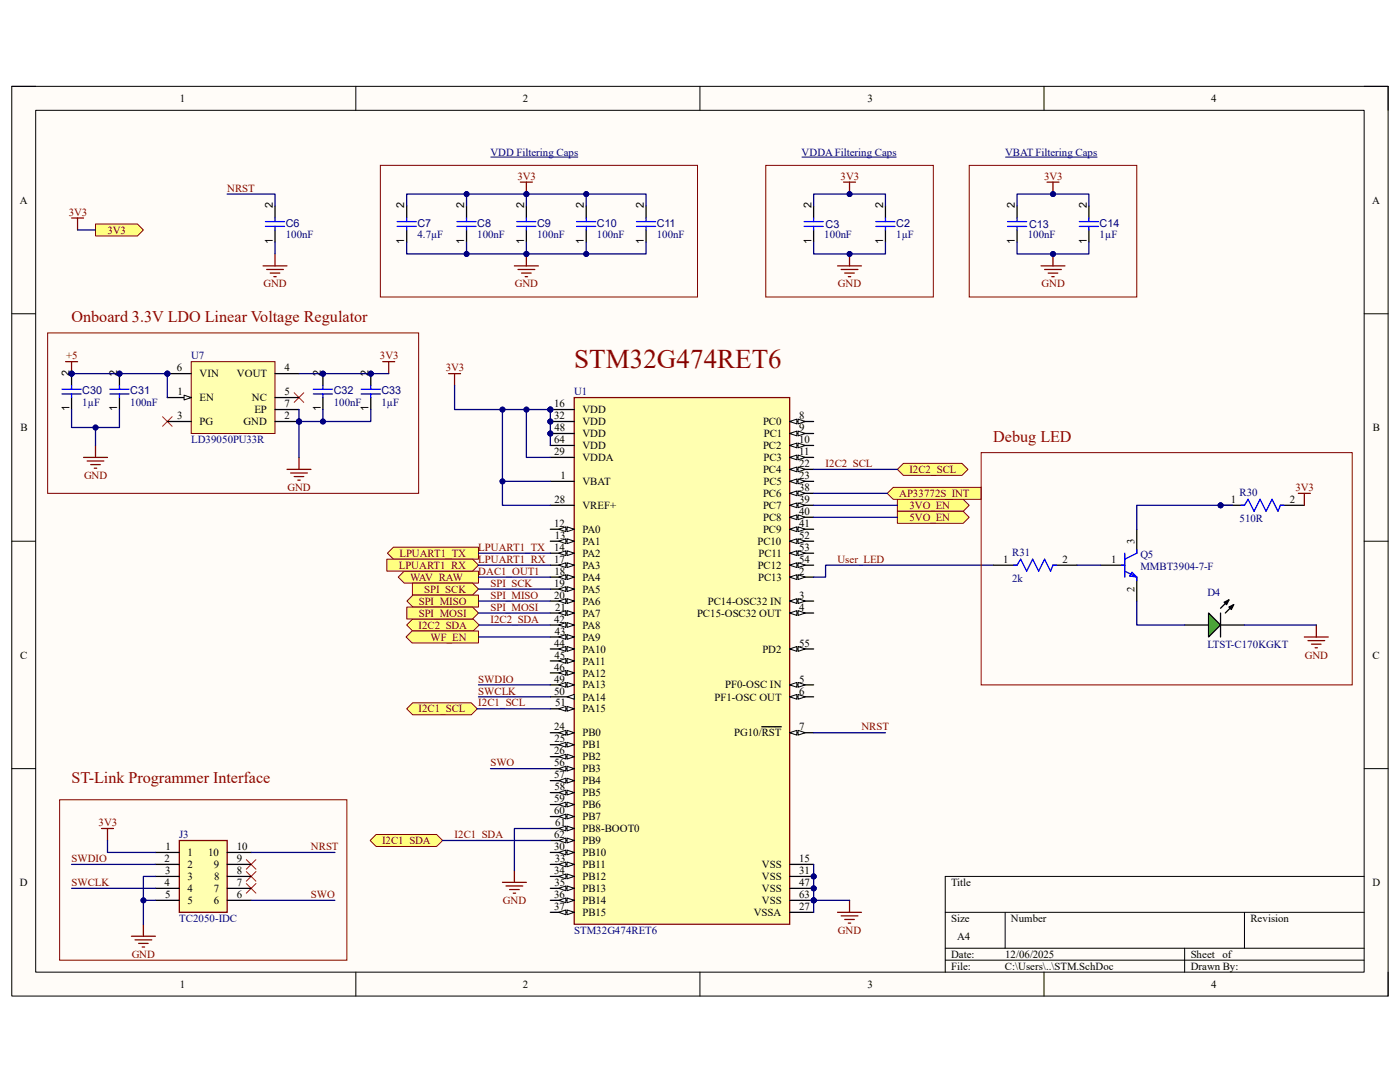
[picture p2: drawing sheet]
<svg xmlns="http://www.w3.org/2000/svg" width="279mm" height="216mm" viewBox="0 0 279 216" stroke-linecap="round" stroke-linejoin="round" font-family="sans-serif">
<defs><g id="words">
<text font-size="5.4" fill="#980000" x="114.6" y="73.4">STM32G474RET6</text>
<g font-size="3.2" fill="#980000">
<text x="14.3" y="64.3">Onboard 3.3V LDO Linear Voltage Regulator</text>
<text x="198.2" y="88.2">Debug LED</text>
<text x="14.3" y="156.3">ST-Link Programmer Interface</text>
</g>
<g font-size="2.2">
<text x="35.9" y="20.4">1</text>
<text x="104.4" y="20.4">2</text>
<text x="173.1" y="20.4">3</text>
<text x="241.7" y="20.4">4</text>
<text x="3.9" y="40.6">A</text>
<text x="54.4" y="41.6" transform="rotate(-90 54.4 41.6)">2</text>
<text x="80.7" y="41.6" transform="rotate(-90 80.7 41.6)">2</text>
<text x="92.7" y="41.6" transform="rotate(-90 92.7 41.6)">2</text>
<text x="104.6" y="41.6" transform="rotate(-90 104.6 41.6)">2</text>
<text x="116.5" y="41.6" transform="rotate(-90 116.5 41.6)">2</text>
<text x="128.5" y="41.6" transform="rotate(-90 128.5 41.6)">2</text>
<text x="161.9" y="41.6" transform="rotate(-90 161.9 41.6)">2</text>
<text x="176.2" y="41.6" transform="rotate(-90 176.2 41.6)">2</text>
<text x="202.5" y="41.6" transform="rotate(-90 202.5 41.6)">2</text>
<text x="216.9" y="41.6" transform="rotate(-90 216.9 41.6)">2</text>
<text x="273.9" y="40.6">A</text>
<text x="54.4" y="48.6" transform="rotate(-90 54.4 48.6)">1</text>
<text x="80.7" y="48.6" transform="rotate(-90 80.7 48.6)">1</text>
<text x="92.7" y="48.6" transform="rotate(-90 92.7 48.6)">1</text>
<text x="104.6" y="48.6" transform="rotate(-90 104.6 48.6)">1</text>
<text x="116.5" y="48.6" transform="rotate(-90 116.5 48.6)">1</text>
<text x="128.5" y="48.6" transform="rotate(-90 128.5 48.6)">1</text>
<text x="161.9" y="48.6" transform="rotate(-90 161.9 48.6)">1</text>
<text x="176.2" y="48.6" transform="rotate(-90 176.2 48.6)">1</text>
<text x="202.5" y="48.6" transform="rotate(-90 202.5 48.6)">1</text>
<text x="216.9" y="48.6" transform="rotate(-90 216.9 48.6)">1</text>
<text x="13.8" y="75" transform="rotate(-90 13.8 75)">2</text>
<text x="23.4" y="75" transform="rotate(-90 23.4 75)">2</text>
<text x="35.3" y="74.1">6</text>
<text x="39.8" y="75.3">VIN</text>
<text x="47.3" y="75.3">VOUT</text>
<text x="56.8" y="74.1">4</text>
<text x="64" y="75" transform="rotate(-90 64 75)">2</text>
<text x="73.5" y="75" transform="rotate(-90 73.5 75)">2</text>
<text x="13.8" y="82" transform="rotate(-90 13.8 82)">1</text>
<text x="23.4" y="82" transform="rotate(-90 23.4 82)">1</text>
<text x="35.3" y="83.7">3</text>
<text x="35.4" y="78.9">1</text>
<text x="39.8" y="80.1">EN</text>
<text x="50.3" y="80.1">NC</text>
<text x="50.8" y="82.5">EP</text>
<text x="56.8" y="78.9">5</text>
<text x="56.8" y="83.7">2</text>
<text x="56.8" y="81.3">7</text>
<text x="64" y="82" transform="rotate(-90 64 82)">1</text>
<text x="73.5" y="82" transform="rotate(-90 73.5 82)">1</text>
<text x="110.6" y="81.3">16</text>
<text x="110.6" y="83.7">32</text>
<text x="116.2" y="82.5">VDD</text>
<text x="159.5" y="83.7">8</text>
<text x="4.1" y="86">B</text>
<text x="39.8" y="84.8">PG</text>
<text x="48.6" y="84.8">GND</text>
<text x="110.6" y="88.4">64</text>
<text x="110.7" y="86">48</text>
<text x="116.2" y="84.8">VDD</text>
<text x="116.2" y="87.2">VDD</text>
<text x="116.2" y="89.6">VDD</text>
<text x="152.3" y="84.8">PC0</text>
<text x="152.3" y="89.6">PC2</text>
<text x="152.4" y="87.2">PC1</text>
<text x="159.5" y="86">9</text>
<text x="159.5" y="88.4">10</text>
<text x="274" y="86">B</text>
<text x="110.6" y="90.8">29</text>
<text x="111.8" y="95.6">1</text>
<text x="116.2" y="92">VDDA</text>
<text x="152.3" y="94.4">PC4</text>
<text x="152.4" y="92">PC3</text>
<text x="159.5" y="90.8">11</text>
<text x="159.5" y="93.2">22</text>
<text x="159.5" y="95.6">23</text>
<text x="110.7" y="100.4">28</text>
<text x="116.2" y="96.8">VBAT</text>
<text x="116.2" y="101.6">VREF+</text>
<text x="152.3" y="99.2">PC6</text>
<text x="152.3" y="101.6">PC7</text>
<text x="152.4" y="96.8">PC5</text>
<text x="159.5" y="98">38</text>
<text x="159.5" y="100.4">39</text>
<text x="245.6" y="100.4">1</text>
<text x="257.4" y="100.4">2</text>
<text x="110.6" y="105.2">12</text>
<text x="110.7" y="107.5">13</text>
<text x="116.2" y="106.3">PA0</text>
<text x="152.3" y="106.3">PC9</text>
<text x="152.3" y="104">PC8</text>
<text x="159.5" y="102.7">40</text>
<text x="159.5" y="105.2">41</text>
<text x="159.5" y="107.5">52</text>
<text x="110.6" y="109.9">14</text>
<text x="110.6" y="112.3">17</text>
<text x="116.2" y="108.7">PA1</text>
<text x="116.2" y="111.1">PA2</text>
<text x="116.2" y="113.5">PA3</text>
<text x="151.2" y="108.7">PC10</text>
<text x="151.2" y="113.5">PC12</text>
<text x="151.4" y="111.1">PC11</text>
<text x="159.5" y="109.9">53</text>
<text x="159.5" y="112.3">54</text>
<text x="200.2" y="112.3">1</text>
<text x="212" y="112.3">2</text>
<text x="221.7" y="112.3">1</text>
<text x="226.4" y="108.5" transform="rotate(-90 226.4 108.5)">3</text>
<text x="110.6" y="117.1">19</text>
<text x="110.6" y="119.5">20</text>
<text x="110.7" y="114.7">18</text>
<text x="116.2" y="115.9">PA4</text>
<text x="116.2" y="118.3">PA5</text>
<text x="151.3" y="115.9">PC13</text>
<text x="159.5" y="114.7">2</text>
<text x="159.5" y="119.5">3</text>
<text x="226.4" y="118.1" transform="rotate(-90 226.4 118.1)">2</text>
<text x="110.6" y="124.2">42</text>
<text x="110.8" y="121.9">21</text>
<text x="116.2" y="120.6">PA6</text>
<text x="116.2" y="123.1">PA7</text>
<text x="116.2" y="125.4">PA8</text>
<text x="139.1" y="123.1">PC15-OSC32 OUT</text>
<text x="141.3" y="120.6">PC14-OSC32 IN</text>
<text x="159.5" y="121.9">4</text>
<text x="4" y="131.4">C</text>
<text x="110.6" y="129">44</text>
<text x="110.7" y="131.4">45</text>
<text x="110.7" y="126.7">43</text>
<text x="116.2" y="127.8">PA9</text>
<text x="116.2" y="130.2">PA10</text>
<text x="152.1" y="130.2">PD2</text>
<text x="159.5" y="129">55</text>
<text x="273.9" y="131.4">C</text>
<text x="110.6" y="133.8">46</text>
<text x="110.6" y="136.2">49</text>
<text x="116.2" y="132.6">PA11</text>
<text x="116.2" y="135">PA12</text>
<text x="116.2" y="137.4">PA13</text>
<text x="144.7" y="137.4">PF0-OSC IN</text>
<text x="159.5" y="136.2">5</text>
<text x="110.6" y="138.6">50</text>
<text x="110.8" y="141">51</text>
<text x="116.2" y="139.8">PA14</text>
<text x="116.2" y="142.2">PA15</text>
<text x="142.6" y="139.8">PF1-OSC OUT</text>
<text x="159.5" y="138.6">6</text>
<text x="110.6" y="145.8">24</text>
<text x="110.7" y="148.1">25</text>
<text x="116.2" y="146.9">PB0</text>
<text x="116.2" y="149.4">PB1</text>
<text x="146.5" y="146.9">PG10/RST</text>
<text x="159.5" y="145.8">7</text>
<text x="110.6" y="150.5">26</text>
<text x="110.6" y="152.9">56</text>
<text x="110.6" y="155.3">57</text>
<text x="116.2" y="151.7">PB2</text>
<text x="116.2" y="154.1">PB3</text>
<text x="110.6" y="160.1">59</text>
<text x="110.7" y="157.7">58</text>
<text x="116.2" y="156.5">PB4</text>
<text x="116.2" y="158.9">PB5</text>
<text x="116.2" y="161.3">PB6</text>
<text x="110.6" y="162.5">60</text>
<text x="110.6" y="167.3">62</text>
<text x="110.8" y="164.8">61</text>
<text x="116.2" y="163.7">PB7</text>
<text x="116.2" y="166">PB8-BOOT0</text>
<text x="32.9" y="172">2</text>
<text x="33.1" y="169.6">1</text>
<text x="37.4" y="170.8">1</text>
<text x="37.4" y="173.2">2</text>
<text x="41.6" y="170.8">10</text>
<text x="42.7" y="173.2">9</text>
<text x="47.2" y="169.6">10</text>
<text x="47.2" y="172">9</text>
<text x="110.6" y="169.6">30</text>
<text x="110.7" y="172">33</text>
<text x="116.2" y="168.4">PB9</text>
<text x="116.2" y="170.8">PB10</text>
<text x="116.2" y="173.2">PB11</text>
<text x="152.1" y="173.2">VSS</text>
<text x="159.5" y="172">15</text>
<text x="4" y="176.8">D</text>
<text x="32.9" y="176.8">4</text>
<text x="32.9" y="179.2">5</text>
<text x="33" y="174.4">3</text>
<text x="37.4" y="175.6">3</text>
<text x="37.4" y="178">4</text>
<text x="42.7" y="178">7</text>
<text x="42.7" y="175.6">8</text>
<text x="47.2" y="174.4">8</text>
<text x="47.2" y="176.8">7</text>
<text x="47.2" y="179.2">6</text>
<text x="110.6" y="174.4">34</text>
<text x="110.6" y="179.2">36</text>
<text x="110.7" y="176.8">35</text>
<text x="116.2" y="175.6">PB12</text>
<text x="116.2" y="178">PB13</text>
<text x="152.1" y="175.6">VSS</text>
<text x="152.1" y="178">VSS</text>
<text x="159.5" y="174.4">31</text>
<text x="159.5" y="176.8">47</text>
<text x="159.5" y="179.2">63</text>
<text x="189.8" y="176.8">Title</text>
<text x="273.9" y="176.8">D</text>
<text x="37.4" y="180.4">5</text>
<text x="42.7" y="180.4">6</text>
<text x="110.6" y="181.6">37</text>
<text x="116.2" y="180.4">PB14</text>
<text x="116.2" y="182.8">PB15</text>
<text x="150.4" y="182.8">VSSA</text>
<text x="152.1" y="180.4">VSS</text>
<text x="159.5" y="181.6">27</text>
<text x="189.8" y="184">Size</text>
<text x="201.8" y="184">Number</text>
<text x="249.6" y="184">Revision</text>
<text x="189.8" y="191.1">Date:</text>
<text x="191" y="187.5">A4</text>
<text x="200.6" y="191.1">12/06/2025</text>
<text x="237.6" y="191.1">Sheet of</text>
<text x="35.9" y="197.1">1</text>
<text x="104.4" y="197.1">2</text>
<text x="173.1" y="197.1">3</text>
<text x="189.8" y="193.5">File:</text>
<text x="200.6" y="193.5">C:\Users\..\STM.SchDoc</text>
<text x="237.6" y="193.5">Drawn By:</text>
<text x="241.7" y="197.1">4</text>
</g>
<g font-size="2.2" fill="#000080">
<text x="97.9" y="31.1">VDD Filtering Caps</text>
<text x="160" y="31.1">VDDA Filtering Caps</text>
<text x="200.6" y="31.1">VBAT Filtering Caps</text>
<text x="57" y="47.6">100nF</text>
<text x="57" y="45.2">C6</text>
<text x="83.3" y="47.6">4.7µF</text>
<text x="83.3" y="45.2">C7</text>
<text x="95.2" y="47.6">100nF</text>
<text x="95.2" y="45.2">C8</text>
<text x="107.2" y="47.6">100nF</text>
<text x="107.2" y="45.2">C9</text>
<text x="119.1" y="47.6">100nF</text>
<text x="119.1" y="45.2">C10</text>
<text x="131.1" y="47.6">100nF</text>
<text x="131.1" y="45.2">C11</text>
<text x="164.5" y="47.6">100nF</text>
<text x="164.8" y="45.4">C3</text>
<text x="178.9" y="47.6">1µF</text>
<text x="178.9" y="45.2">C2</text>
<text x="205.1" y="47.6">100nF</text>
<text x="205.4" y="45.4">C13</text>
<text x="219.5" y="47.6">1µF</text>
<text x="219.5" y="45.2">C14</text>
<text x="38.1" y="71.7">U7</text>
<text x="16.4" y="81">1µF</text>
<text x="16.4" y="78.7">C30</text>
<text x="26" y="81">100nF</text>
<text x="26" y="78.7">C31</text>
<text x="66.6" y="81">100nF</text>
<text x="66.6" y="78.7">C32</text>
<text x="76.1" y="81">1µF</text>
<text x="76.1" y="78.7">C33</text>
<text x="114.6" y="78.9">U1</text>
<text x="38.1" y="88.4">LD39050PU33R</text>
<text x="247.4" y="98.9">R30</text>
<text x="247.4" y="104.2">510R</text>
<text x="202" y="110.9">R31</text>
<text x="227.6" y="111.3">Q5</text>
<text x="227.6" y="113.7">MMBT3904-7-F</text>
<text x="202" y="116.1">2k</text>
<text x="241" y="119">D4</text>
<text x="241" y="129.3">LTST-C170KGKT</text>
<text x="35.8" y="167.3">J3</text>
<text x="35.8" y="184">TC2050-IDC</text>
<text x="114.6" y="186.4">STM32G474RET6</text>
</g>
<g font-size="2.2" fill="#800000">
<text x="103.3" y="35.9">3V3</text>
<text x="167.8" y="35.9">3V3</text>
<text x="208.4" y="35.9">3V3</text>
<text x="45.3" y="38.3">NRST</text>
<text x="13.7" y="43.1">3V3</text>
<text x="21.4" y="46.6">3V3</text>
<text x="52.6" y="57.4">GND</text>
<text x="102.7" y="57.4">GND</text>
<text x="167.2" y="57.4">GND</text>
<text x="207.9" y="57.4">GND</text>
<text x="13.2" y="71.7">+5</text>
<text x="75.8" y="71.7">3V3</text>
<text x="88.9" y="74.1">3V3</text>
<text x="16.8" y="95.6">GND</text>
<text x="164.8" y="93.2">I2C2_SCL</text>
<text x="181.5" y="94.4">I2C2_SCL</text>
<text x="57.4" y="98">GND</text>
<text x="179.5" y="99.2">AP33772S_INT</text>
<text x="181.5" y="101.6">3VO_EN</text>
<text x="258.5" y="98">3V3</text>
<text x="181.5" y="104">5VO_EN</text>
<text x="79.6" y="113.5">LPUART1_RX</text>
<text x="79.7" y="111.1">LPUART1_TX</text>
<text x="95.5" y="109.9">LPUART1_TX</text>
<text x="95.5" y="112.3">LPUART1_RX</text>
<text x="167.1" y="112.3">User_LED</text>
<text x="81.8" y="115.9">WAV_RAW</text>
<text x="84.7" y="118.3">SPI_SCK</text>
<text x="95.5" y="114.7">DAC1_OUT1</text>
<text x="97.9" y="117.1">SPI_SCK</text>
<text x="97.9" y="119.5">SPI_MISO</text>
<text x="83.5" y="125.4">I2C2_SDA</text>
<text x="83.6" y="120.6">SPI_MISO</text>
<text x="83.6" y="123.1">SPI_MOSI</text>
<text x="97.9" y="124.2">I2C2_SDA</text>
<text x="97.9" y="121.9">SPI_MOSI</text>
<text x="85.9" y="127.8">WF_EN</text>
<text x="260.4" y="131.4">GND</text>
<text x="95.5" y="136.2">SWDIO</text>
<text x="83.5" y="142.2">I2C1_SCL</text>
<text x="95.5" y="141">I2C1_SCL</text>
<text x="95.5" y="138.6">SWCLK</text>
<text x="171.9" y="145.8">NRST</text>
<text x="97.9" y="152.9">SWO</text>
<text x="19.7" y="164.8">3V3</text>
<text x="90.7" y="167.3">I2C1_SDA</text>
<text x="14.3" y="172">SWDIO</text>
<text x="62.1" y="169.6">NRST</text>
<text x="76.2" y="168.4">I2C1_SDA</text>
<text x="14.3" y="176.8">SWCLK</text>
<text x="62.1" y="179.2">SWO</text>
<text x="100.4" y="180.4">GND</text>
<text x="26.3" y="191.1">GND</text>
<text x="167.2" y="186.4">GND</text>
</g>
</g></defs>
<path d="M2.3 17.2h274.7v181.6h-274.7z" fill-rule="evenodd" fill="#fffcf8"/>
<path d="M2.3 17.2h274.7v181.6h-274.7z" fill="none" stroke="#000" stroke-width=".2"/>
<path d="M7.1 22h265.1v172h-265.1z" fill-rule="evenodd" fill="#fffcf8"/>
<g fill="none" stroke="#000" stroke-width=".2">
<path d="M2.3 17.2h4.8M71 17.2v4.8M139.7 17.2v4.8M208.4 17.2v4.8M272.2 17.2h4.8v4.8M7.1 22h265.1v172h-265.1zM2.3 62.6h4.8M272.2 62.6h4.8M2.3 108h4.8M272.2 108h4.8M2.3 153.4h4.8M272.2 153.4h4.8"/>
<path d="M272.2 174.9h-83.6v19.1M71 194v4.8M139.7 194v4.8M188.6 182h83.6M188.6 189.2h83.6M188.6 191.6h83.6M200.6 182v7.2M208.4 194v4.8M236.4 189.2v4.8M248.4 182v7.2M277 194v4.8"/>
</g>
<circle cx="109.8" cy="81.7" r=".48" fill="#000080"/>
<circle cx="109.8" cy="81.7" r=".48" fill="none" stroke="#000080" stroke-width=".2"/>
<circle cx="109.8" cy="84.1" r=".48" fill="#000080"/>
<circle cx="109.8" cy="84.1" r=".48" fill="none" stroke="#000080" stroke-width=".2"/>
<circle cx="109.8" cy="86.5" r=".48" fill="#000080"/>
<circle cx="109.8" cy="86.5" r=".48" fill="none" stroke="#000080" stroke-width=".2"/>
<circle cx="162.4" cy="174.9" r=".48" fill="#000080"/>
<circle cx="162.4" cy="174.9" r=".48" fill="none" stroke="#000080" stroke-width=".2"/>
<circle cx="162.4" cy="177.3" r=".48" fill="#000080"/>
<circle cx="162.4" cy="177.3" r=".48" fill="none" stroke="#000080" stroke-width=".2"/>
<circle cx="162.4" cy="179.7" r=".48" fill="#000080"/>
<circle cx="162.4" cy="179.7" r=".48" fill="none" stroke="#000080" stroke-width=".2"/>
<path d="M114.6 79.3h43v105.1h-43z" fill-rule="evenodd" fill="#ffffb0"/>
<path d="M114.6 79.3h43v105.1h-43z" fill="none" stroke="#800000" stroke-width=".25"/>
<path d="M109.8 81.7h4.8" fill="none" stroke="#000" stroke-width=".25"/>
<circle cx="109.8" cy="81.7" r=".48" fill="#000080"/>
<circle cx="109.8" cy="81.7" r=".48" fill="none" stroke="#000080" stroke-width=".2"/>
<path d="M109.8 84.1h4.8" fill="none" stroke="#000" stroke-width=".25"/>
<circle cx="109.8" cy="84.1" r=".48" fill="#000080"/>
<circle cx="109.8" cy="84.1" r=".48" fill="none" stroke="#000080" stroke-width=".2"/>
<path d="M109.8 86.5h4.8" fill="none" stroke="#000" stroke-width=".25"/>
<circle cx="109.8" cy="86.5" r=".48" fill="#000080"/>
<circle cx="109.8" cy="86.5" r=".48" fill="none" stroke="#000080" stroke-width=".2"/>
<path d="M109.8 88.9h4.8M109.8 91.3h4.8M157.6 84.1h4.8" fill="none" stroke="#000" stroke-width=".25"/>
<path d="M157.6 84.1l1.4-.5v1z" fill="#f8fcff"/>
<path d="M157.6 84.1l1.4-.5v1z" fill="none" stroke="#000" stroke-width=".2"/>
<path d="M159.3 83.6l1.4 .5-1.4 .5z" fill="#f8fcff"/>
<path d="M159.3 83.6l1.4 .5-1.4 .5z" fill="none" stroke="#000" stroke-width=".2"/>
<path d="M157.6 86.5h4.8" fill="none" stroke="#000" stroke-width=".25"/>
<path d="M157.6 86.5l1.4-.5v1z" fill="#f8fcff"/>
<path d="M157.6 86.5l1.4-.5v1z" fill="none" stroke="#000" stroke-width=".2"/>
<path d="M159.3 86l1.4 .5-1.4 .5z" fill="#f8fcff"/>
<path d="M159.3 86l1.4 .5-1.4 .5z" fill="none" stroke="#000" stroke-width=".2"/>
<path d="M157.6 88.9h4.8" fill="none" stroke="#000" stroke-width=".25"/>
<path d="M157.6 88.9l1.4-.5v1z" fill="#f8fcff"/>
<path d="M157.6 88.9l1.4-.5v1z" fill="none" stroke="#000" stroke-width=".2"/>
<path d="M159.3 88.4l1.4 .5-1.4 .5z" fill="#f8fcff"/>
<path d="M159.3 88.4l1.4 .5-1.4 .5z" fill="none" stroke="#000" stroke-width=".2"/>
<path d="M157.6 91.3h4.8" fill="none" stroke="#000" stroke-width=".25"/>
<path d="M157.6 91.3l1.4-.5v1z" fill="#f8fcff"/>
<path d="M157.6 91.3l1.4-.5v1z" fill="none" stroke="#000" stroke-width=".2"/>
<path d="M159.3 90.8l1.4 .5-1.4 .5z" fill="#f8fcff"/>
<path d="M159.3 90.8l1.4 .5-1.4 .5z" fill="none" stroke="#000" stroke-width=".2"/>
<path d="M157.6 93.7h4.8" fill="none" stroke="#000" stroke-width=".25"/>
<path d="M157.6 93.7l1.4-.5v.9z" fill="#f8fcff"/>
<path d="M157.6 93.7l1.4-.5v.9z" fill="none" stroke="#000" stroke-width=".2"/>
<path d="M159.3 93.2l1.4 .5-1.4 .4z" fill="#f8fcff"/>
<path d="M159.3 93.2l1.4 .5-1.4 .4z" fill="none" stroke="#000" stroke-width=".2"/>
<path d="M157.6 96h4.8" fill="none" stroke="#000" stroke-width=".25"/>
<path d="M157.6 96l1.4-.4v.9z" fill="#f8fcff"/>
<path d="M157.6 96l1.4-.4v.9z" fill="none" stroke="#000" stroke-width=".2"/>
<path d="M159.3 95.6l1.4 .4-1.4 .5z" fill="#f8fcff"/>
<path d="M159.3 95.6l1.4 .4-1.4 .5z" fill="none" stroke="#000" stroke-width=".2"/>
<path d="M157.6 98.4h4.8" fill="none" stroke="#000" stroke-width=".25"/>
<path d="M157.6 98.4l1.4-.4v.9z" fill="#f8fcff"/>
<path d="M157.6 98.4l1.4-.4v.9z" fill="none" stroke="#000" stroke-width=".2"/>
<path d="M159.3 98l1.4 .4-1.4 .5z" fill="#f8fcff"/>
<path d="M159.3 98l1.4 .4-1.4 .5z" fill="none" stroke="#000" stroke-width=".2"/>
<path d="M157.6 100.8h4.8" fill="none" stroke="#000" stroke-width=".25"/>
<path d="M157.6 100.8l1.4-.4v.9z" fill="#f8fcff"/>
<path d="M157.6 100.8l1.4-.4v.9z" fill="none" stroke="#000" stroke-width=".2"/>
<path d="M159.3 100.4l1.4 .4-1.4 .5z" fill="#f8fcff"/>
<path d="M159.3 100.4l1.4 .4-1.4 .5z" fill="none" stroke="#000" stroke-width=".2"/>
<path d="M157.6 103.2h4.8" fill="none" stroke="#000" stroke-width=".25"/>
<path d="M157.6 103.2l1.4-.5v1z" fill="#f8fcff"/>
<path d="M157.6 103.2l1.4-.5v1z" fill="none" stroke="#000" stroke-width=".2"/>
<path d="M159.3 102.7l1.4 .5-1.4 .5z" fill="#f8fcff"/>
<path d="M159.3 102.7l1.4 .5-1.4 .5z" fill="none" stroke="#000" stroke-width=".2"/>
<path d="M157.6 105.6h4.8" fill="none" stroke="#000" stroke-width=".25"/>
<path d="M157.6 105.6l1.4-.5v1z" fill="#f8fcff"/>
<path d="M157.6 105.6l1.4-.5v1z" fill="none" stroke="#000" stroke-width=".2"/>
<path d="M159.3 105.1l1.4 .5-1.4 .5z" fill="#f8fcff"/>
<path d="M159.3 105.1l1.4 .5-1.4 .5z" fill="none" stroke="#000" stroke-width=".2"/>
<path d="M157.6 108h4.8" fill="none" stroke="#000" stroke-width=".25"/>
<path d="M157.6 108l1.4-.5v1z" fill="#f8fcff"/>
<path d="M157.6 108l1.4-.5v1z" fill="none" stroke="#000" stroke-width=".2"/>
<path d="M159.3 107.5l1.4 .5-1.4 .5z" fill="#f8fcff"/>
<path d="M159.3 107.5l1.4 .5-1.4 .5z" fill="none" stroke="#000" stroke-width=".2"/>
<path d="M157.6 110.4h4.8" fill="none" stroke="#000" stroke-width=".25"/>
<path d="M157.6 110.4l1.4-.5v1z" fill="#f8fcff"/>
<path d="M157.6 110.4l1.4-.5v1z" fill="none" stroke="#000" stroke-width=".2"/>
<path d="M159.3 109.9l1.4 .5-1.4 .5z" fill="#f8fcff"/>
<path d="M159.3 109.9l1.4 .5-1.4 .5z" fill="none" stroke="#000" stroke-width=".2"/>
<path d="M157.6 112.8h4.8" fill="none" stroke="#000" stroke-width=".25"/>
<path d="M157.6 112.8l1.4-.5v.9z" fill="#f8fcff"/>
<path d="M157.6 112.8l1.4-.5v.9z" fill="none" stroke="#000" stroke-width=".2"/>
<path d="M159.3 112.3l1.4 .5-1.4 .4z" fill="#f8fcff"/>
<path d="M159.3 112.3l1.4 .5-1.4 .4z" fill="none" stroke="#000" stroke-width=".2"/>
<path d="M157.6 115.2h4.8" fill="none" stroke="#000" stroke-width=".25"/>
<path d="M157.6 115.2l1.4-.5v.9z" fill="#f8fcff"/>
<path d="M157.6 115.2l1.4-.5v.9z" fill="none" stroke="#000" stroke-width=".2"/>
<path d="M159.3 114.7l1.4 .5-1.4 .4z" fill="#f8fcff"/>
<path d="M159.3 114.7l1.4 .5-1.4 .4z" fill="none" stroke="#000" stroke-width=".2"/>
<path d="M157.6 119.9h4.8" fill="none" stroke="#000" stroke-width=".25"/>
<path d="M157.6 119.9l1.4-.4v.9z" fill="#f8fcff"/>
<path d="M157.6 119.9l1.4-.4v.9z" fill="none" stroke="#000" stroke-width=".2"/>
<path d="M159.3 119.5l1.4 .4-1.4 .5z" fill="#f8fcff"/>
<path d="M159.3 119.5l1.4 .4-1.4 .5z" fill="none" stroke="#000" stroke-width=".2"/>
<path d="M157.6 122.3h4.8" fill="none" stroke="#000" stroke-width=".25"/>
<path d="M157.6 122.3l1.4-.5v1z" fill="#f8fcff"/>
<path d="M157.6 122.3l1.4-.5v1z" fill="none" stroke="#000" stroke-width=".2"/>
<path d="M159.3 121.8l1.4 .5-1.4 .5z" fill="#f8fcff"/>
<path d="M159.3 121.8l1.4 .5-1.4 .5z" fill="none" stroke="#000" stroke-width=".2"/>
<path d="M157.6 136.7h4.8" fill="none" stroke="#000" stroke-width=".25"/>
<path d="M157.6 136.7l1.4-.5v.9z" fill="#f8fcff"/>
<path d="M157.6 136.7l1.4-.5v.9z" fill="none" stroke="#000" stroke-width=".2"/>
<path d="M159.3 136.2l1.4 .5-1.4 .4z" fill="#f8fcff"/>
<path d="M159.3 136.2l1.4 .5-1.4 .4z" fill="none" stroke="#000" stroke-width=".2"/>
<path d="M157.6 139h4.8" fill="none" stroke="#000" stroke-width=".25"/>
<path d="M157.6 139l1.4-.4v.9z" fill="#f8fcff"/>
<path d="M157.6 139l1.4-.4v.9z" fill="none" stroke="#000" stroke-width=".2"/>
<path d="M159.3 138.6l1.4 .4-1.4 .5z" fill="#f8fcff"/>
<path d="M159.3 138.6l1.4 .4-1.4 .5z" fill="none" stroke="#000" stroke-width=".2"/>
<path d="M109.8 105.6h4.8" fill="none" stroke="#000" stroke-width=".25"/>
<path d="M113.2 105.1l1.4 .5-1.4 .5z" fill="#f8fcff"/>
<path d="M113.2 105.1l1.4 .5-1.4 .5z" fill="none" stroke="#000" stroke-width=".2"/>
<path d="M111.5 105.6l1.4-.5v1z" fill="#f8fcff"/>
<path d="M111.5 105.6l1.4-.5v1z" fill="none" stroke="#000" stroke-width=".2"/>
<path d="M109.8 108h4.8" fill="none" stroke="#000" stroke-width=".25"/>
<path d="M113.2 107.5l1.4 .5-1.4 .5z" fill="#f8fcff"/>
<path d="M113.2 107.5l1.4 .5-1.4 .5z" fill="none" stroke="#000" stroke-width=".2"/>
<path d="M111.5 108l1.4-.5v1z" fill="#f8fcff"/>
<path d="M111.5 108l1.4-.5v1z" fill="none" stroke="#000" stroke-width=".2"/>
<path d="M109.8 110.4h4.8" fill="none" stroke="#000" stroke-width=".25"/>
<path d="M113.2 109.9l1.4 .5-1.4 .5z" fill="#f8fcff"/>
<path d="M113.2 109.9l1.4 .5-1.4 .5z" fill="none" stroke="#000" stroke-width=".2"/>
<path d="M111.5 110.4l1.4-.5v1z" fill="#f8fcff"/>
<path d="M111.5 110.4l1.4-.5v1z" fill="none" stroke="#000" stroke-width=".2"/>
<path d="M109.8 112.8h4.8" fill="none" stroke="#000" stroke-width=".25"/>
<path d="M113.2 112.3l1.4 .5-1.4 .4z" fill="#f8fcff"/>
<path d="M113.2 112.3l1.4 .5-1.4 .4z" fill="none" stroke="#000" stroke-width=".2"/>
<path d="M111.5 112.8l1.4-.5v.9z" fill="#f8fcff"/>
<path d="M111.5 112.8l1.4-.5v.9z" fill="none" stroke="#000" stroke-width=".2"/>
<path d="M109.8 115.2h4.8" fill="none" stroke="#000" stroke-width=".25"/>
<path d="M113.2 114.7l1.4 .5-1.4 .4z" fill="#f8fcff"/>
<path d="M113.2 114.7l1.4 .5-1.4 .4z" fill="none" stroke="#000" stroke-width=".2"/>
<path d="M111.5 115.2l1.4-.5v.9z" fill="#f8fcff"/>
<path d="M111.5 115.2l1.4-.5v.9z" fill="none" stroke="#000" stroke-width=".2"/>
<path d="M109.8 117.5h4.8" fill="none" stroke="#000" stroke-width=".25"/>
<path d="M113.2 117.1l1.4 .4-1.4 .5z" fill="#f8fcff"/>
<path d="M113.2 117.1l1.4 .4-1.4 .5z" fill="none" stroke="#000" stroke-width=".2"/>
<path d="M111.5 117.5l1.4-.4v.9z" fill="#f8fcff"/>
<path d="M111.5 117.5l1.4-.4v.9z" fill="none" stroke="#000" stroke-width=".2"/>
<path d="M109.8 119.9h4.8" fill="none" stroke="#000" stroke-width=".25"/>
<path d="M113.2 119.5l1.4 .4-1.4 .5z" fill="#f8fcff"/>
<path d="M113.2 119.5l1.4 .4-1.4 .5z" fill="none" stroke="#000" stroke-width=".2"/>
<path d="M111.5 119.9l1.4-.4v.9z" fill="#f8fcff"/>
<path d="M111.5 119.9l1.4-.4v.9z" fill="none" stroke="#000" stroke-width=".2"/>
<path d="M109.8 122.3h4.8" fill="none" stroke="#000" stroke-width=".25"/>
<path d="M113.2 121.8l1.4 .5-1.4 .5z" fill="#f8fcff"/>
<path d="M113.2 121.8l1.4 .5-1.4 .5z" fill="none" stroke="#000" stroke-width=".2"/>
<path d="M111.5 122.3l1.4-.5v1z" fill="#f8fcff"/>
<path d="M111.5 122.3l1.4-.5v1z" fill="none" stroke="#000" stroke-width=".2"/>
<path d="M109.8 124.7h4.8" fill="none" stroke="#000" stroke-width=".25"/>
<path d="M113.2 124.2l1.4 .5-1.4 .5z" fill="#f8fcff"/>
<path d="M113.2 124.2l1.4 .5-1.4 .5z" fill="none" stroke="#000" stroke-width=".2"/>
<path d="M111.5 124.7l1.4-.5v1z" fill="#f8fcff"/>
<path d="M111.5 124.7l1.4-.5v1z" fill="none" stroke="#000" stroke-width=".2"/>
<path d="M109.8 127.1h4.8" fill="none" stroke="#000" stroke-width=".25"/>
<path d="M113.2 126.6l1.4 .5-1.4 .5z" fill="#f8fcff"/>
<path d="M113.2 126.6l1.4 .5-1.4 .5z" fill="none" stroke="#000" stroke-width=".2"/>
<path d="M111.5 127.1l1.4-.5v1z" fill="#f8fcff"/>
<path d="M111.5 127.1l1.4-.5v1z" fill="none" stroke="#000" stroke-width=".2"/>
<path d="M109.8 129.5h4.8" fill="none" stroke="#000" stroke-width=".25"/>
<path d="M113.2 129l1.4 .5-1.4 .5z" fill="#f8fcff"/>
<path d="M113.2 129l1.4 .5-1.4 .5z" fill="none" stroke="#000" stroke-width=".2"/>
<path d="M111.5 129.5l1.4-.5v1z" fill="#f8fcff"/>
<path d="M111.5 129.5l1.4-.5v1z" fill="none" stroke="#000" stroke-width=".2"/>
<path d="M109.8 131.9h4.8" fill="none" stroke="#000" stroke-width=".25"/>
<path d="M113.2 131.4l1.4 .5-1.4 .5z" fill="#f8fcff"/>
<path d="M113.2 131.4l1.4 .5-1.4 .5z" fill="none" stroke="#000" stroke-width=".2"/>
<path d="M111.5 131.9l1.4-.5v1z" fill="#f8fcff"/>
<path d="M111.5 131.9l1.4-.5v1z" fill="none" stroke="#000" stroke-width=".2"/>
<path d="M109.8 134.3h4.8" fill="none" stroke="#000" stroke-width=".25"/>
<path d="M113.2 133.8l1.4 .5-1.4 .4z" fill="#f8fcff"/>
<path d="M113.2 133.8l1.4 .5-1.4 .4z" fill="none" stroke="#000" stroke-width=".2"/>
<path d="M111.5 134.3l1.4-.5v.9z" fill="#f8fcff"/>
<path d="M111.5 134.3l1.4-.5v.9z" fill="none" stroke="#000" stroke-width=".2"/>
<path d="M109.8 136.7h4.8" fill="none" stroke="#000" stroke-width=".25"/>
<path d="M113.2 136.2l1.4 .5-1.4 .4z" fill="#f8fcff"/>
<path d="M113.2 136.2l1.4 .5-1.4 .4z" fill="none" stroke="#000" stroke-width=".2"/>
<path d="M111.5 136.7l1.4-.5v.9z" fill="#f8fcff"/>
<path d="M111.5 136.7l1.4-.5v.9z" fill="none" stroke="#000" stroke-width=".2"/>
<path d="M109.8 139h4.8" fill="none" stroke="#000" stroke-width=".25"/>
<path d="M113.2 139l1.4-.4v.9z" fill="#f8fcff"/>
<path d="M113.2 139l1.4-.4v.9z" fill="none" stroke="#000" stroke-width=".2"/>
<path d="M109.8 141.4h4.8" fill="none" stroke="#000" stroke-width=".25"/>
<path d="M113.2 141l1.4 .4-1.4 .5z" fill="#f8fcff"/>
<path d="M113.2 141l1.4 .4-1.4 .5z" fill="none" stroke="#000" stroke-width=".2"/>
<path d="M111.5 141.4l1.4-.4v.9z" fill="#f8fcff"/>
<path d="M111.5 141.4l1.4-.4v.9z" fill="none" stroke="#000" stroke-width=".2"/>
<path d="M157.6 129.5h4.8" fill="none" stroke="#000" stroke-width=".25"/>
<path d="M157.6 129.5l1.4-.5v1z" fill="#f8fcff"/>
<path d="M157.6 129.5l1.4-.5v1z" fill="none" stroke="#000" stroke-width=".2"/>
<path d="M159.3 129l1.4 .5-1.4 .5z" fill="#f8fcff"/>
<path d="M159.3 129l1.4 .5-1.4 .5z" fill="none" stroke="#000" stroke-width=".2"/>
<path d="M157.6 146.2h4.8" fill="none" stroke="#000" stroke-width=".25"/>
<path d="M157.6 146.2l1.4-.5v1z" fill="#f8fcff"/>
<path d="M157.6 146.2l1.4-.5v1z" fill="none" stroke="#000" stroke-width=".2"/>
<path d="M159.3 145.7l1.4 .5-1.4 .5z" fill="#f8fcff"/>
<path d="M159.3 145.7l1.4 .5-1.4 .5z" fill="none" stroke="#000" stroke-width=".2"/>
<path d="M109.8 96h4.8M109.8 100.8h4.8M109.8 146.2h4.8M152 145h3.9" fill="none" stroke="#000" stroke-width=".25"/>
<path d="M113.2 145.7l1.4 .5-1.4 .5z" fill="#f8fcff"/>
<path d="M113.2 145.7l1.4 .5-1.4 .5z" fill="none" stroke="#000" stroke-width=".2"/>
<path d="M111.5 146.2l1.4-.5v1z" fill="#f8fcff"/>
<path d="M111.5 146.2l1.4-.5v1z" fill="none" stroke="#000" stroke-width=".2"/>
<path d="M109.8 148.6h4.8" fill="none" stroke="#000" stroke-width=".25"/>
<path d="M113.2 148.1l1.4 .5-1.4 .5z" fill="#f8fcff"/>
<path d="M113.2 148.1l1.4 .5-1.4 .5z" fill="none" stroke="#000" stroke-width=".2"/>
<path d="M111.5 148.6l1.4-.5v1z" fill="#f8fcff"/>
<path d="M111.5 148.6l1.4-.5v1z" fill="none" stroke="#000" stroke-width=".2"/>
<path d="M109.8 151h4.8" fill="none" stroke="#000" stroke-width=".25"/>
<path d="M113.2 150.5l1.4 .5-1.4 .5z" fill="#f8fcff"/>
<path d="M113.2 150.5l1.4 .5-1.4 .5z" fill="none" stroke="#000" stroke-width=".2"/>
<path d="M111.5 151l1.4-.5v1z" fill="#f8fcff"/>
<path d="M111.5 151l1.4-.5v1z" fill="none" stroke="#000" stroke-width=".2"/>
<path d="M109.8 153.4h4.8" fill="none" stroke="#000" stroke-width=".25"/>
<path d="M113.2 152.9l1.4 .5-1.4 .5z" fill="#f8fcff"/>
<path d="M113.2 152.9l1.4 .5-1.4 .5z" fill="none" stroke="#000" stroke-width=".2"/>
<path d="M111.5 153.4l1.4-.5v1z" fill="#f8fcff"/>
<path d="M111.5 153.4l1.4-.5v1z" fill="none" stroke="#000" stroke-width=".2"/>
<path d="M109.8 155.8h4.8" fill="none" stroke="#000" stroke-width=".25"/>
<path d="M113.2 155.3l1.4 .5-1.4 .4z" fill="#f8fcff"/>
<path d="M113.2 155.3l1.4 .5-1.4 .4z" fill="none" stroke="#000" stroke-width=".2"/>
<path d="M111.5 155.8l1.4-.5v.9z" fill="#f8fcff"/>
<path d="M111.5 155.8l1.4-.5v.9z" fill="none" stroke="#000" stroke-width=".2"/>
<path d="M109.8 158.2h4.8" fill="none" stroke="#000" stroke-width=".25"/>
<path d="M113.2 157.7l1.4 .5-1.4 .4z" fill="#f8fcff"/>
<path d="M113.2 157.7l1.4 .5-1.4 .4z" fill="none" stroke="#000" stroke-width=".2"/>
<path d="M111.5 158.2l1.4-.5v.9z" fill="#f8fcff"/>
<path d="M111.5 158.2l1.4-.5v.9z" fill="none" stroke="#000" stroke-width=".2"/>
<path d="M109.8 160.5h4.8" fill="none" stroke="#000" stroke-width=".25"/>
<path d="M113.2 160.1l1.4 .4-1.4 .5z" fill="#f8fcff"/>
<path d="M113.2 160.1l1.4 .4-1.4 .5z" fill="none" stroke="#000" stroke-width=".2"/>
<path d="M111.5 160.5l1.4-.4v.9z" fill="#f8fcff"/>
<path d="M111.5 160.5l1.4-.4v.9z" fill="none" stroke="#000" stroke-width=".2"/>
<path d="M109.8 162.9h4.8" fill="none" stroke="#000" stroke-width=".25"/>
<path d="M113.2 162.5l1.4 .4-1.4 .5z" fill="#f8fcff"/>
<path d="M113.2 162.5l1.4 .4-1.4 .5z" fill="none" stroke="#000" stroke-width=".2"/>
<path d="M111.5 162.9l1.4-.4v.9z" fill="#f8fcff"/>
<path d="M111.5 162.9l1.4-.4v.9z" fill="none" stroke="#000" stroke-width=".2"/>
<path d="M109.8 165.3h4.8" fill="none" stroke="#000" stroke-width=".25"/>
<path d="M113.2 164.8l1.4 .5-1.4 .5z" fill="#f8fcff"/>
<path d="M113.2 164.8l1.4 .5-1.4 .5z" fill="none" stroke="#000" stroke-width=".2"/>
<path d="M111.5 165.3l1.4-.5v1z" fill="#f8fcff"/>
<path d="M111.5 165.3l1.4-.5v1z" fill="none" stroke="#000" stroke-width=".2"/>
<path d="M109.8 167.7h4.8" fill="none" stroke="#000" stroke-width=".25"/>
<path d="M113.2 167.2l1.4 .5-1.4 .5z" fill="#f8fcff"/>
<path d="M113.2 167.2l1.4 .5-1.4 .5z" fill="none" stroke="#000" stroke-width=".2"/>
<path d="M111.5 167.7l1.4-.5v1z" fill="#f8fcff"/>
<path d="M111.5 167.7l1.4-.5v1z" fill="none" stroke="#000" stroke-width=".2"/>
<path d="M109.8 170.1h4.8" fill="none" stroke="#000" stroke-width=".25"/>
<path d="M113.2 169.6l1.4 .5-1.4 .5z" fill="#f8fcff"/>
<path d="M113.2 169.6l1.4 .5-1.4 .5z" fill="none" stroke="#000" stroke-width=".2"/>
<path d="M111.5 170.1l1.4-.5v1z" fill="#f8fcff"/>
<path d="M111.5 170.1l1.4-.5v1z" fill="none" stroke="#000" stroke-width=".2"/>
<path d="M109.8 172.5h4.8" fill="none" stroke="#000" stroke-width=".25"/>
<path d="M113.2 172l1.4 .5-1.4 .5z" fill="#f8fcff"/>
<path d="M113.2 172l1.4 .5-1.4 .5z" fill="none" stroke="#000" stroke-width=".2"/>
<path d="M111.5 172.5l1.4-.5v1z" fill="#f8fcff"/>
<path d="M111.5 172.5l1.4-.5v1z" fill="none" stroke="#000" stroke-width=".2"/>
<path d="M109.8 174.9h4.8" fill="none" stroke="#000" stroke-width=".25"/>
<path d="M113.2 174.4l1.4 .5-1.4 .5z" fill="#f8fcff"/>
<path d="M113.2 174.4l1.4 .5-1.4 .5z" fill="none" stroke="#000" stroke-width=".2"/>
<path d="M111.5 174.9l1.4-.5v1z" fill="#f8fcff"/>
<path d="M111.5 174.9l1.4-.5v1z" fill="none" stroke="#000" stroke-width=".2"/>
<path d="M109.8 177.3h4.8" fill="none" stroke="#000" stroke-width=".25"/>
<path d="M113.2 176.8l1.4 .5-1.4 .4z" fill="#f8fcff"/>
<path d="M113.2 176.8l1.4 .5-1.4 .4z" fill="none" stroke="#000" stroke-width=".2"/>
<path d="M111.5 177.3l1.4-.5v.9z" fill="#f8fcff"/>
<path d="M111.5 177.3l1.4-.5v.9z" fill="none" stroke="#000" stroke-width=".2"/>
<path d="M109.8 179.7h4.8" fill="none" stroke="#000" stroke-width=".25"/>
<path d="M113.2 179.2l1.4 .5-1.4 .4z" fill="#f8fcff"/>
<path d="M113.2 179.2l1.4 .5-1.4 .4z" fill="none" stroke="#000" stroke-width=".2"/>
<path d="M111.5 179.7l1.4-.5v.9z" fill="#f8fcff"/>
<path d="M111.5 179.7l1.4-.5v.9z" fill="none" stroke="#000" stroke-width=".2"/>
<path d="M109.8 182h4.8" fill="none" stroke="#000" stroke-width=".25"/>
<path d="M113.2 181.6l1.4 .4-1.4 .5z" fill="#f8fcff"/>
<path d="M113.2 181.6l1.4 .4-1.4 .5z" fill="none" stroke="#000" stroke-width=".2"/>
<path d="M111.5 182l1.4-.4v.9z" fill="#f8fcff"/>
<path d="M111.5 182l1.4-.4v.9z" fill="none" stroke="#000" stroke-width=".2"/>
<path d="M157.6 172.5h4.8M157.6 174.9h4.8" fill="none" stroke="#000" stroke-width=".25"/>
<circle cx="162.4" cy="174.9" r=".48" fill="#000080"/>
<circle cx="162.4" cy="174.9" r=".48" fill="none" stroke="#000080" stroke-width=".2"/>
<path d="M157.6 177.3h4.8" fill="none" stroke="#000" stroke-width=".25"/>
<circle cx="162.4" cy="177.3" r=".48" fill="#000080"/>
<circle cx="162.4" cy="177.3" r=".48" fill="none" stroke="#000080" stroke-width=".2"/>
<path d="M157.6 179.7h4.8" fill="none" stroke="#000" stroke-width=".25"/>
<circle cx="162.4" cy="179.7" r=".48" fill="#000080"/>
<circle cx="162.4" cy="179.7" r=".48" fill="none" stroke="#000080" stroke-width=".2"/>
<path d="M157.6 182h4.8" fill="none" stroke="#000" stroke-width=".25"/>
<path d="M179.1 99.6h13.1l1.2 1.2-1.2 1.2h-13.1z" fill-rule="evenodd" fill="#ffff80"/>
<path d="M179.1 99.6h13.1l1.2 1.2-1.2 1.2h-13.1z" fill="none" stroke="#800000" stroke-width=".2"/>
<path d="M179.1 102h13.1l1.2 1.2-1.2 1.2h-13.1z" fill-rule="evenodd" fill="#ffff80"/>
<path d="M179.1 102h13.1l1.2 1.2-1.2 1.2h-13.1z" fill="none" stroke="#800000" stroke-width=".2"/>
<path d="M179.1 93.7l1.2-1.2h11.7l1.2 1.2-1.2 1.2h-11.7z" fill-rule="evenodd" fill="#ffff80"/>
<path d="M179.1 93.7l1.2-1.2h11.7l1.2 1.2-1.2 1.2h-11.7z" fill="none" stroke="#800000" stroke-width=".2"/>
<path d="M81.2 124.7l1.2-1.2h12l1.2 1.2-1.2 1.2h-12z" fill-rule="evenodd" fill="#ffff80"/>
<path d="M81.2 124.7l1.2-1.2h12l1.2 1.2-1.2 1.2h-12z" fill="none" stroke="#800000" stroke-width=".2"/>
<path d="M177.1 98.4l1.2-1.1h17.5v2.3h-17.5z" fill-rule="evenodd" fill="#ffff80"/>
<path d="M177.1 98.4l1.2-1.1h17.5v2.3h-17.5z" fill="none" stroke="#800000" stroke-width=".2"/>
<path d="M81.2 141.4l1.2-1.2h11.6l1.2 1.2-1.2 1.2h-11.6z" fill-rule="evenodd" fill="#ffff80"/>
<path d="M81.2 141.4l1.2-1.2h11.6l1.2 1.2-1.2 1.2h-11.6z" fill="none" stroke="#800000" stroke-width=".2"/>
<path d="M75.1 166.5h12l1.2 1.2-1.2 1.2h-12l-1.2-1.2z" fill-rule="evenodd" fill="#ffff80"/>
<path d="M75.1 166.5h12l1.2 1.2-1.2 1.2h-12l-1.2-1.2z" fill="none" stroke="#800000" stroke-width=".2"/>
<path d="M79.5 115.2l1.2-1.2h14.8v2.4h-14.8z" fill-rule="evenodd" fill="#ffff80"/>
<path d="M79.5 115.2l1.2-1.2h14.8v2.4h-14.8z" fill="none" stroke="#800000" stroke-width=".2"/>
<g fill="none" stroke="#800000" stroke-width=".25">
<path d="M103.9 36.3h2.3M105.1 36.3v2.4M52.5 53.1h4.8M53.2 53.8h3.4M53.9 54.5h1.9M54.6 55.2h.5M54.9 50.7v2.4M89.5 74.6h2.4M90.7 74.6v2.3M20.3 165.3h2.3M21.5 165.3v2.4M169.5 179.7v2.3"/>
<path d="M26.2 186.8h4.8M26.9 187.5h3.4M27.7 188.2h1.9M28.4 189h.5M28.6 184.4v2.4M167.2 182h4.7M167.9 182.8h3.3M168.6 183.5h1.9M169.3 184.2h.5"/>
</g>
<path d="M49.2 171.5l1.9 1.9M49.2 173.9l1.9 1.9M49.2 176.3l1.9 1.9M51.1 171.5l-1.9 1.9M51.1 173.9l-1.9 1.9M51.1 176.3l-1.9 1.9" fill="none" stroke="#f00" stroke-width=".2"/>
<path d="M54.9 41.1v2.4M54.9 45.9v2.4" fill="none" stroke="#000" stroke-width=".25"/>
<path d="M53 44.2h3.8M53 45.2h3.8M54.9 43.5v.7M54.9 45.2v.7" fill="none" stroke="#00f" stroke-width=".25"/>
<circle cx="105.1" cy="38.7" r=".48" fill="#000080"/>
<circle cx="105.1" cy="38.7" r=".48" fill="none" stroke="#000080" stroke-width=".2"/>
<path d="M102.7 53.1h4.7M103.4 53.8h3.3M104.1 54.5h1.9M104.8 55.2h.5M105.1 50.7v2.4" fill="none" stroke="#800000" stroke-width=".25"/>
<circle cx="105.1" cy="50.7" r=".48" fill="#000080"/>
<g fill="none" stroke="#000080" stroke-width=".2">
<path d="M97.9 31.3h17.5"/>
<circle cx="105.1" cy="50.7" r=".48"/>
</g>
<path d="M81.2 41.1v2.4M81.2 45.9v2.4M93.1 41.1v2.4M93.1 45.9v2.4M105.1 41.1v2.4M105.1 45.9v2.4M117 41.1v2.4M117 45.9v2.4M128.9 41.1v2.4M128.9 45.9v2.4" fill="none" stroke="#000" stroke-width=".25"/>
<g fill="none" stroke="#00f" stroke-width=".25">
<path d="M79.3 44.2h3.8M79.3 45.2h3.8M81.2 43.5v.7M81.2 45.2v.7M91.2 44.2h3.8M91.2 45.2h3.8M93.1 43.5v.7M93.1 45.2v.7M103.1 44.2h3.9M103.1 45.2h3.9M105.1 43.5v.7M105.1 45.2v.7"/>
<path d="M115.1 44.2h3.8M115.1 45.2h3.8M117 43.5v.7M117 45.2v.7M127 44.2h3.8M127 45.2h3.8M128.9 43.5v.7M128.9 45.2v.7"/>
</g>
<path d="M168.3 36.3h2.4M169.5 36.3v2.4" fill="none" stroke="#800000" stroke-width=".25"/>
<circle cx="169.5" cy="38.7" r=".48" fill="#000080"/>
<circle cx="169.5" cy="38.7" r=".48" fill="none" stroke="#000080" stroke-width=".2"/>
<path d="M167.2 53.1h4.7M167.9 53.8h3.3M168.6 54.5h1.9M169.3 55.2h.5M169.5 50.7v2.4" fill="none" stroke="#800000" stroke-width=".25"/>
<circle cx="169.5" cy="50.7" r=".48" fill="#000080"/>
<g fill="none" stroke="#000080" stroke-width=".2">
<path d="M160 31.3h18.9"/>
<circle cx="169.5" cy="50.7" r=".48"/>
</g>
<path d="M162.4 41.1v2.4M162.4 45.9v2.4M176.7 41.1v2.4M176.7 45.9v2.4" fill="none" stroke="#000" stroke-width=".25"/>
<path d="M160.5 44.2h3.8M160.5 45.2h3.8M162.4 43.5v.7M162.4 45.2v.7M174.8 44.2h3.8M174.8 45.2h3.8M176.7 43.5v.7M176.7 45.2v.7" fill="none" stroke="#00f" stroke-width=".25"/>
<path d="M209 36.3h2.3M210.1 36.3v2.4" fill="none" stroke="#800000" stroke-width=".25"/>
<circle cx="210.1" cy="38.7" r=".48" fill="#000080"/>
<circle cx="210.2" cy="38.7" r=".48" fill="none" stroke="#000080" stroke-width=".2"/>
<path d="M207.8 53.1h4.7M208.5 53.8h3.3M209.2 54.5h1.9M209.9 55.2h.5M210.1 50.7v2.4" fill="none" stroke="#800000" stroke-width=".25"/>
<circle cx="210.1" cy="50.7" r=".48" fill="#000080"/>
<g fill="none" stroke="#000080" stroke-width=".2">
<path d="M200.6 31.3h18.4"/>
<circle cx="210.2" cy="50.7" r=".48"/>
</g>
<path d="M203 41.1v2.4M203 45.9v2.4M217.3 41.1v2.4M217.3 45.9v2.4" fill="none" stroke="#000" stroke-width=".25"/>
<path d="M201.1 44.2h3.8M201.1 45.2h3.8M203 43.5v.7M203 45.2v.7M215.4 44.2h3.8M215.4 45.2h3.8M217.3 43.5v.7M217.3 45.2v.7" fill="none" stroke="#00f" stroke-width=".25"/>
<path d="M35.8 167.7h9.5v14.3h-9.5z" fill-rule="evenodd" fill="#ffffb0"/>
<path d="M35.8 167.7h9.5v14.3h-9.5z" fill="none" stroke="#800000" stroke-width=".25"/>
<path d="M31 170.1h4.8M31 172.5h4.8M31 174.9h4.8M31 177.3h4.8M31 179.7h4.8M45.3 170.1h4.8M45.3 172.5h4.8M45.3 174.9h4.8M45.3 177.3h4.8M45.3 179.7h4.8" fill="none" stroke="#000" stroke-width=".25"/>
<circle cx="14.3" cy="74.6" r=".48" fill="#000080"/>
<circle cx="14.3" cy="74.6" r=".48" fill="none" stroke="#000080" stroke-width=".2"/>
<path d="M14.3 74.6v2.3M14.3 79.3v2.4" fill="none" stroke="#000" stroke-width=".25"/>
<circle cx="14.3" cy="74.6" r=".48" fill="#000080"/>
<circle cx="14.3" cy="74.6" r=".48" fill="none" stroke="#000080" stroke-width=".2"/>
<path d="M12.4 77.7h3.8M12.4 78.6h3.8M14.3 76.9v.8M14.3 78.6v.7" fill="none" stroke="#00f" stroke-width=".25"/>
<path d="M57.3 93.7h4.8M58 94.4h3.3M58.7 95.1h1.9M59.4 95.8h.5M59.7 91.3v2.4" fill="none" stroke="#800000" stroke-width=".25"/>
<path d="M58.7 78.4l1.9 1.9M60.6 78.4l-1.9 1.9M32.4 83.2l1.9 1.9M34.3 83.2l-1.9 1.9" fill="none" stroke="#f00" stroke-width=".2"/>
<circle cx="23.8" cy="74.6" r=".48" fill="#000080"/>
<circle cx="23.8" cy="74.6" r=".48" fill="none" stroke="#000080" stroke-width=".2"/>
<path d="M23.8 74.6v2.3M23.8 79.3v2.4" fill="none" stroke="#000" stroke-width=".25"/>
<circle cx="23.8" cy="74.6" r=".48" fill="#000080"/>
<circle cx="23.8" cy="74.6" r=".48" fill="none" stroke="#000080" stroke-width=".2"/>
<path d="M21.9 77.7h3.8M21.9 78.6h3.8M23.8 76.9v.8M23.8 78.6v.7" fill="none" stroke="#00f" stroke-width=".25"/>
<path d="M13.1 72.2h2.4M14.3 72.2v2.4M16.7 91.3h4.8M17.4 92h3.3M18.1 92.7h1.9M18.8 93.4h.5M19.1 88.9v2.4" fill="none" stroke="#800000" stroke-width=".25"/>
<circle cx="14.3" cy="74.6" r=".48" fill="#000080"/>
<circle cx="14.3" cy="74.6" r=".48" fill="none" stroke="#000080" stroke-width=".2"/>
<circle cx="74" cy="74.6" r=".48" fill="#000080"/>
<circle cx="74" cy="74.6" r=".48" fill="none" stroke="#000080" stroke-width=".2"/>
<path d="M74 74.6v2.3M74 79.3v2.4" fill="none" stroke="#000" stroke-width=".25"/>
<circle cx="74" cy="74.6" r=".48" fill="#000080"/>
<circle cx="74" cy="74.6" r=".48" fill="none" stroke="#000080" stroke-width=".2"/>
<path d="M72.1 77.7h3.8M72.1 78.6h3.8M74 76.9v.8M74 78.6v.7" fill="none" stroke="#00f" stroke-width=".25"/>
<circle cx="64.4" cy="74.6" r=".48" fill="#000080"/>
<circle cx="64.4" cy="74.6" r=".48" fill="none" stroke="#000080" stroke-width=".2"/>
<path d="M64.4 74.6v2.3M64.4 79.3v2.4" fill="none" stroke="#000" stroke-width=".25"/>
<circle cx="64.4" cy="74.6" r=".48" fill="#000080"/>
<circle cx="64.4" cy="74.6" r=".48" fill="none" stroke="#000080" stroke-width=".2"/>
<path d="M62.5 77.7h3.9M62.5 78.6h3.9M64.4 76.9v.8M64.4 78.6v.7" fill="none" stroke="#00f" stroke-width=".25"/>
<path d="M14.3 43.5h2.4M15.5 43.5v2.4M76.4 72.2h2.4M77.6 72.2v2.4" fill="none" stroke="#800000" stroke-width=".25"/>
<path d="M19.1 44.7h8.3l1.2 1.2-1.2 1.2h-8.3z" fill-rule="evenodd" fill="#ffff80"/>
<path d="M19.1 44.7h8.3l1.2 1.2-1.2 1.2h-8.3z" fill="none" stroke="#800000" stroke-width=".2"/>
<circle cx="33.4" cy="74.6" r=".48" fill="#000080"/>
<circle cx="33.4" cy="74.6" r=".48" fill="none" stroke="#000080" stroke-width=".2"/>
<circle cx="59.7" cy="84.1" r=".48" fill="#000080"/>
<circle cx="59.7" cy="84.1" r=".48" fill="none" stroke="#000080" stroke-width=".2"/>
<path d="M38.2 72.2h16.7v14.3h-16.7z" fill-rule="evenodd" fill="#ffffb0"/>
<path d="M38.2 72.2h16.7v14.3h-16.7z" fill="none" stroke="#800000" stroke-width=".2"/>
<path d="M33.4 74.6h4.8" fill="none" stroke="#000" stroke-width=".25"/>
<circle cx="33.4" cy="74.6" r=".48" fill="#000080"/>
<circle cx="33.4" cy="74.6" r=".48" fill="none" stroke="#000080" stroke-width=".2"/>
<path d="M33.4 79.3h4.8" fill="none" stroke="#000" stroke-width=".25"/>
<path d="M36.7 78.9l1.5 .4-1.5 .5z" fill="#f8fcff"/>
<path d="M36.7 78.9l1.5 .4-1.5 .5z" fill="none" stroke="#000" stroke-width=".2"/>
<path d="M54.9 79.3h4.8M54.9 74.6h4.8M54.9 84.1h4.8" fill="none" stroke="#000" stroke-width=".25"/>
<circle cx="59.7" cy="84.1" r=".48" fill="#000080"/>
<circle cx="59.7" cy="84.1" r=".48" fill="none" stroke="#000080" stroke-width=".2"/>
<path d="M33.4 84.1h4.8M54.9 81.7h4.8" fill="none" stroke="#000" stroke-width=".25"/>
<path d="M82.3 116.4h12l1.2 1.1-1.2 1.2h-12z" fill-rule="evenodd" fill="#ffff80"/>
<path d="M82.3 116.4h12l1.2 1.1-1.2 1.2h-12z" fill="none" stroke="#800000" stroke-width=".2"/>
<path d="M81.2 119.9l1.2-1.2h13.1v2.4h-13.1z" fill-rule="evenodd" fill="#ffff80"/>
<path d="M81.2 119.9l1.2-1.2h13.1v2.4h-13.1z" fill="none" stroke="#800000" stroke-width=".2"/>
<path d="M81.2 121.1h13.1l1.2 1.2-1.2 1.2h-13.1z" fill-rule="evenodd" fill="#ffff80"/>
<path d="M81.2 121.1h13.1l1.2 1.2-1.2 1.2h-13.1z" fill="none" stroke="#800000" stroke-width=".2"/>
<path d="M100.3 176.1h4.8M101 176.8h3.3M101.7 177.5h1.9M102.4 178.2h.5M102.7 173.7v2.4" fill="none" stroke="#800000" stroke-width=".25"/>
<path d="M77.3 110.4l1.2-1.2h17v2.4h-17z" fill-rule="evenodd" fill="#ffff80"/>
<path d="M77.3 110.4l1.2-1.2h17v2.4h-17z" fill="none" stroke="#800000" stroke-width=".2"/>
<path d="M77.2 111.6h17.1l1.2 1.2-1.2 1.2h-17.1z" fill-rule="evenodd" fill="#ffff80"/>
<path d="M77.2 111.6h17.1l1.2 1.2-1.2 1.2h-17.1z" fill="none" stroke="#800000" stroke-width=".2"/>
<path d="M236.4 124.7h4.8M243.6 124.7h4.8" fill="none" stroke="#000" stroke-width=".25"/>
<path d="M241.2 122.3l2.4 2.4-2.4 2.4z" fill="#00bf00"/>
<path d="M245.3 119.7l-1.7 1.7M241.2 122.3l2.4 2.4-2.4 2.4zM243.6 122.3v4.8M244.3 120.2l1-.5-.5 .9zM245.3 121.1l.9-.5-.5 1zM246.2 120.6l-1.7 1.7" fill="none" stroke="#000" stroke-width=".25"/>
<path d="M244.3 120.2l1-.5-.5 .9zM245.3 121.1l.9-.5-.5 1z" fill="#000"/>
<path d="M260.3 127.1h4.8M261 127.8h3.4M261.7 128.5h2M262.5 129.3h.4M262.7 124.7v2.4" fill="none" stroke="#800000" stroke-width=".25"/>
<circle cx="243.6" cy="100.8" r=".48" fill="#000080"/>
<circle cx="243.6" cy="100.8" r=".48" fill="none" stroke="#000080" stroke-width=".2"/>
<path d="M243.6 100.8h4.8" fill="none" stroke="#000" stroke-width=".25"/>
<circle cx="243.6" cy="100.8" r=".48" fill="#000080"/>
<circle cx="243.6" cy="100.8" r=".48" fill="none" stroke="#000080" stroke-width=".2"/>
<path d="M198.2 112.8h4.8M210.1 112.8h4.8M219.7 112.8h4.8M226.9 105.6v4.8M226.9 115.2v4.7M255.5 100.8h4.8" fill="none" stroke="#000" stroke-width=".25"/>
<path d="M202.3 112.8h.7l.7-1.2 1.2 2.4 1.2-2.4 1.2 2.4 1.2-2.4 1.2 2.4 .4-1.2h.8M223.8 112.8h.7M224.5 110.4v4.8M224.5 114l2.4 1.2M225.9 114.2l1 1-1.5-.3zM226.9 109.7v.7l-2.4 1.2M226.9 115.2v.7M247.6 100.8h.8l.7-1.2 1.2 2.4 1.2-2.4 1.2 2.4 1.2-2.4 1.1 2.4 .5-1.2h.7" fill="none" stroke="#00f" stroke-width=".25"/>
<path d="M259.1 98.4h2.4M260.3 98.4v2.4" fill="none" stroke="#800000" stroke-width=".25"/>
<path d="M82.2 125.9h13.3v2.4h-13.3l-1.2-1.2z" fill-rule="evenodd" fill="#ffff80"/>
<path d="M75.9 33h63.3v26.3h-63.3zM152.8 33h33.5v26.3h-33.5zM193.4 33h33.5v26.3h-33.5zM9.5 66.4h74.1v32h-74.1zM82.2 125.9h13.3v2.4h-13.3l-1.2-1.2zM11.9 159.6h57.3v32h-57.3z" fill="none" stroke="#800000" stroke-width=".2"/>
<path d="M109.8 81.7v7.2M162.4 93.7h16.7M162.4 98.4h14.7M95.5 115.2h14.3M162.4 100.8h16.7M162.4 103.2h16.7M95.6 124.7h14.2M95.2 141.4h14.6M88.3 167.7h21.5" fill="none" stroke="#000080" stroke-width=".25"/>
<circle cx="109.8" cy="86.5" r=".48" fill="#000080"/>
<circle cx="109.8" cy="86.5" r=".48" fill="none" stroke="#000080" stroke-width=".2"/>
<circle cx="109.8" cy="84.1" r=".48" fill="#000080"/>
<circle cx="109.8" cy="84.1" r=".48" fill="none" stroke="#000080" stroke-width=".2"/>
<circle cx="109.8" cy="81.7" r=".48" fill="#000080"/>
<circle cx="109.8" cy="81.7" r=".48" fill="none" stroke="#000080" stroke-width=".2"/>
<path d="M162.4 172.5v7.2" fill="none" stroke="#000080" stroke-width=".25"/>
<circle cx="162.4" cy="174.9" r=".48" fill="#000080"/>
<circle cx="162.4" cy="174.9" r=".48" fill="none" stroke="#000080" stroke-width=".2"/>
<circle cx="162.4" cy="177.3" r=".48" fill="#000080"/>
<circle cx="162.4" cy="177.3" r=".48" fill="none" stroke="#000080" stroke-width=".2"/>
<circle cx="162.4" cy="179.7" r=".48" fill="#000080"/>
<circle cx="162.4" cy="179.7" r=".48" fill="none" stroke="#000080" stroke-width=".2"/>
<path d="M162.4 179.7h7.1" fill="none" stroke="#000080" stroke-width=".25"/>
<circle cx="162.4" cy="179.7" r=".48" fill="#000080"/>
<circle cx="162.4" cy="179.7" r=".48" fill="none" stroke="#000080" stroke-width=".2"/>
<path d="M90.7 76.9v4.8h19.1" fill="none" stroke="#000080" stroke-width=".25"/>
<circle cx="109.8" cy="81.7" r=".48" fill="#000080"/>
<circle cx="109.8" cy="81.7" r=".48" fill="none" stroke="#000080" stroke-width=".2"/>
<circle cx="105.1" cy="81.7" r=".48" fill="#000080"/>
<circle cx="105.1" cy="81.7" r=".48" fill="none" stroke="#000080" stroke-width=".2"/>
<circle cx="100.3" cy="81.7" r=".48" fill="#000080"/>
<circle cx="100.3" cy="81.7" r=".48" fill="none" stroke="#000080" stroke-width=".2"/>
<path d="M21.5 167.7v2.4h9.5M31 174.9h-2.4v4.8h2.4" fill="none" stroke="#000080" stroke-width=".25"/>
<circle cx="28.6" cy="179.7" r=".48" fill="#000080"/>
<circle cx="28.6" cy="179.7" r=".48" fill="none" stroke="#000080" stroke-width=".2"/>
<path d="M28.6 179.7v4.7" fill="none" stroke="#000080" stroke-width=".25"/>
<circle cx="28.6" cy="179.7" r=".48" fill="#000080"/>
<circle cx="28.6" cy="179.7" r=".48" fill="none" stroke="#000080" stroke-width=".2"/>
<path d="M45.3 38.7h9.6v2.4M54.9 48.3v2.4M81.2 41.1v-2.4h47.7v2.4M95.5 136.7h14.3M95.5 139h14.3M97.9 153.4h11.9M162.4 146.2h14.3M14.3 172.5h16.7M14.3 177.3h16.7M50.1 170.1h16.7M50.1 179.7h16.7" fill="none" stroke="#000080" stroke-width=".25"/>
<circle cx="93.1" cy="38.7" r=".48" fill="#000080"/>
<circle cx="93.1" cy="38.7" r=".48" fill="none" stroke="#000080" stroke-width=".2"/>
<circle cx="105.1" cy="38.7" r=".48" fill="#000080"/>
<circle cx="105.1" cy="38.7" r=".48" fill="none" stroke="#000080" stroke-width=".2"/>
<circle cx="117" cy="38.7" r=".48" fill="#000080"/>
<circle cx="117" cy="38.7" r=".48" fill="none" stroke="#000080" stroke-width=".2"/>
<path d="M117 38.7v2.4" fill="none" stroke="#000080" stroke-width=".25"/>
<circle cx="117" cy="38.7" r=".48" fill="#000080"/>
<circle cx="117" cy="38.7" r=".48" fill="none" stroke="#000080" stroke-width=".2"/>
<path d="M105.1 38.7v2.4" fill="none" stroke="#000080" stroke-width=".25"/>
<circle cx="105.1" cy="38.7" r=".48" fill="#000080"/>
<circle cx="105.1" cy="38.7" r=".48" fill="none" stroke="#000080" stroke-width=".2"/>
<path d="M93.1 38.7v2.4" fill="none" stroke="#000080" stroke-width=".25"/>
<circle cx="93.1" cy="38.7" r=".48" fill="#000080"/>
<circle cx="93.1" cy="38.7" r=".48" fill="none" stroke="#000080" stroke-width=".2"/>
<path d="M105.1 48.3v2.4" fill="none" stroke="#000080" stroke-width=".25"/>
<circle cx="105.1" cy="50.7" r=".48" fill="#000080"/>
<circle cx="105.1" cy="50.7" r=".48" fill="none" stroke="#000080" stroke-width=".2"/>
<path d="M117 48.3v2.4" fill="none" stroke="#000080" stroke-width=".25"/>
<circle cx="117" cy="50.7" r=".48" fill="#000080"/>
<circle cx="117" cy="50.7" r=".48" fill="none" stroke="#000080" stroke-width=".2"/>
<path d="M93.1 48.3v2.4" fill="none" stroke="#000080" stroke-width=".25"/>
<circle cx="93.1" cy="50.7" r=".48" fill="#000080"/>
<circle cx="93.1" cy="50.7" r=".48" fill="none" stroke="#000080" stroke-width=".2"/>
<path d="M81.2 48.3v2.4h47.7v-2.4" fill="none" stroke="#000080" stroke-width=".25"/>
<circle cx="93.1" cy="50.7" r=".48" fill="#000080"/>
<circle cx="93.1" cy="50.7" r=".48" fill="none" stroke="#000080" stroke-width=".2"/>
<circle cx="105.1" cy="50.7" r=".48" fill="#000080"/>
<circle cx="105.1" cy="50.7" r=".48" fill="none" stroke="#000080" stroke-width=".2"/>
<circle cx="117" cy="50.7" r=".48" fill="#000080"/>
<circle cx="117" cy="50.7" r=".48" fill="none" stroke="#000080" stroke-width=".2"/>
<path d="M162.4 41.1v-2.4h14.3v2.4" fill="none" stroke="#000080" stroke-width=".25"/>
<circle cx="169.5" cy="38.7" r=".48" fill="#000080"/>
<circle cx="169.5" cy="38.7" r=".48" fill="none" stroke="#000080" stroke-width=".2"/>
<path d="M162.4 48.3v2.4h14.3v-2.4" fill="none" stroke="#000080" stroke-width=".25"/>
<circle cx="169.5" cy="50.7" r=".48" fill="#000080"/>
<circle cx="169.5" cy="50.7" r=".48" fill="none" stroke="#000080" stroke-width=".2"/>
<path d="M203 41.1v-2.4h14.3v2.4" fill="none" stroke="#000080" stroke-width=".25"/>
<circle cx="210.1" cy="38.7" r=".48" fill="#000080"/>
<circle cx="210.2" cy="38.7" r=".48" fill="none" stroke="#000080" stroke-width=".2"/>
<path d="M203 48.3v2.4h14.3v-2.4" fill="none" stroke="#000080" stroke-width=".25"/>
<circle cx="210.1" cy="50.7" r=".48" fill="#000080"/>
<circle cx="210.2" cy="50.7" r=".48" fill="none" stroke="#000080" stroke-width=".2"/>
<path d="M100.3 81.7v14.3h9.5" fill="none" stroke="#000080" stroke-width=".25"/>
<circle cx="100.3" cy="81.7" r=".48" fill="#000080"/>
<circle cx="100.3" cy="81.7" r=".48" fill="none" stroke="#000080" stroke-width=".2"/>
<circle cx="100.3" cy="96" r=".48" fill="#000080"/>
<circle cx="100.3" cy="96.1" r=".48" fill="none" stroke="#000080" stroke-width=".2"/>
<path d="M105.1 81.7v9.6h4.7" fill="none" stroke="#000080" stroke-width=".25"/>
<circle cx="105.1" cy="81.7" r=".48" fill="#000080"/>
<circle cx="105.1" cy="81.7" r=".48" fill="none" stroke="#000080" stroke-width=".2"/>
<path d="M100.3 96v4.8h9.5" fill="none" stroke="#000080" stroke-width=".25"/>
<circle cx="100.3" cy="96" r=".48" fill="#000080"/>
<circle cx="100.3" cy="96.1" r=".48" fill="none" stroke="#000080" stroke-width=".2"/>
<path d="M33.4 74.6v4.7" fill="none" stroke="#000080" stroke-width=".25"/>
<circle cx="33.4" cy="74.6" r=".48" fill="#000080"/>
<circle cx="33.4" cy="74.6" r=".48" fill="none" stroke="#000080" stroke-width=".2"/>
<path d="M14.3 74.6h19.1" fill="none" stroke="#000080" stroke-width=".25"/>
<circle cx="33.4" cy="74.6" r=".48" fill="#000080"/>
<circle cx="33.4" cy="74.6" r=".48" fill="none" stroke="#000080" stroke-width=".2"/>
<circle cx="23.8" cy="74.6" r=".48" fill="#000080"/>
<circle cx="23.8" cy="74.6" r=".48" fill="none" stroke="#000080" stroke-width=".2"/>
<circle cx="14.3" cy="74.6" r=".48" fill="#000080"/>
<circle cx="14.3" cy="74.6" r=".48" fill="none" stroke="#000080" stroke-width=".2"/>
<path d="M59.7 81.7v2.4" fill="none" stroke="#000080" stroke-width=".25"/>
<circle cx="59.7" cy="84.1" r=".48" fill="#000080"/>
<circle cx="59.7" cy="84.1" r=".48" fill="none" stroke="#000080" stroke-width=".2"/>
<path d="M59.7 84.1v7.2" fill="none" stroke="#000080" stroke-width=".25"/>
<circle cx="59.7" cy="84.1" r=".48" fill="#000080"/>
<circle cx="59.7" cy="84.1" r=".48" fill="none" stroke="#000080" stroke-width=".2"/>
<path d="M19.1 85.3v3.6" fill="none" stroke="#000080" stroke-width=".25"/>
<circle cx="19.1" cy="85.3" r=".48" fill="#000080"/>
<circle cx="19.1" cy="85.3" r=".48" fill="none" stroke="#000080" stroke-width=".2"/>
<path d="M14.3 81.7v3.6h9.5v-3.6" fill="none" stroke="#000080" stroke-width=".25"/>
<circle cx="19.1" cy="85.3" r=".48" fill="#000080"/>
<circle cx="19.1" cy="85.3" r=".48" fill="none" stroke="#000080" stroke-width=".2"/>
<path d="M59.7 74.6h17.9" fill="none" stroke="#000080" stroke-width=".25"/>
<circle cx="64.4" cy="74.6" r=".48" fill="#000080"/>
<circle cx="64.4" cy="74.6" r=".48" fill="none" stroke="#000080" stroke-width=".2"/>
<circle cx="74" cy="74.6" r=".48" fill="#000080"/>
<circle cx="74" cy="74.6" r=".48" fill="none" stroke="#000080" stroke-width=".2"/>
<path d="M64.4 81.7v2.4h9.6v-2.4" fill="none" stroke="#000080" stroke-width=".25"/>
<circle cx="64.4" cy="84.1" r=".48" fill="#000080"/>
<circle cx="64.4" cy="84.1" r=".48" fill="none" stroke="#000080" stroke-width=".2"/>
<path d="M59.7 84.1h4.7" fill="none" stroke="#000080" stroke-width=".25"/>
<circle cx="64.4" cy="84.1" r=".48" fill="#000080"/>
<circle cx="64.4" cy="84.1" r=".48" fill="none" stroke="#000080" stroke-width=".2"/>
<circle cx="59.7" cy="84.1" r=".48" fill="#000080"/>
<circle cx="59.7" cy="84.1" r=".48" fill="none" stroke="#000080" stroke-width=".2"/>
<path d="M15.5 45.9h3.6M162.4 179.7v2.3" fill="none" stroke="#000080" stroke-width=".25"/>
<circle cx="162.4" cy="179.7" r=".48" fill="#000080"/>
<circle cx="162.4" cy="179.7" r=".48" fill="none" stroke="#000080" stroke-width=".2"/>
<path d="M95.5 117.5h14.3M95.5 119.9h14.3M95.5 112.8h14.3M95.5 110.4h14.3M226.9 119.9v4.8h9.5M246 100.8h-19.1v4.8M95.5 122.3h14.3M248.4 124.7h14.3M109.8 165.3h-7.1v8.4" fill="none" stroke="#000080" stroke-width=".25"/>
<circle cx="243.6" cy="100.8" r=".48" fill="#000080"/>
<circle cx="243.6" cy="100.8" r=".48" fill="none" stroke="#000080" stroke-width=".2"/>
<path d="M198.2 112.8h-33.4v2.4h-2.4M214.9 112.8h4.8M95.5 127.1h14.3" fill="none" stroke="#000080" stroke-width=".25"/>
<path d="M195.8 90.3h74.1v46.4h-74.1z" fill="none" stroke="#800000" stroke-width=".2"/>
<use href="#words"/>
</svg>
